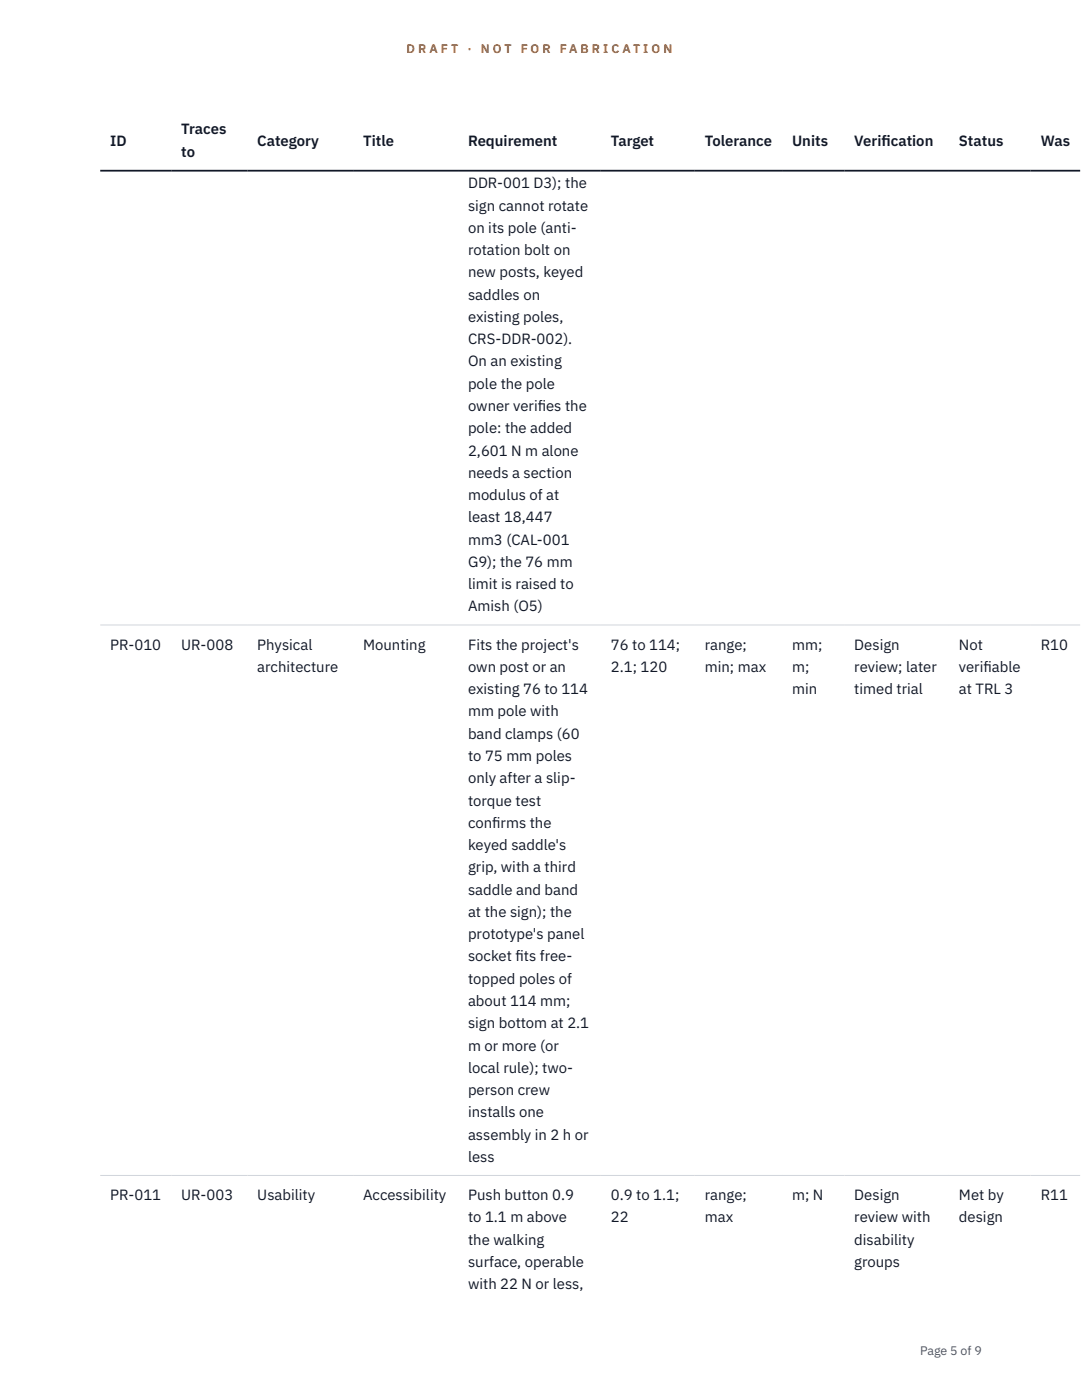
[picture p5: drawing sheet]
<svg xmlns="http://www.w3.org/2000/svg" width="216mm" height="279mm" viewBox="0 0 216 279" stroke-linecap="round" stroke-linejoin="round" font-family="sans-serif">
<defs><g id="words">
<g font-size="3" fill="#111827">
<text x="22" y="29.1">ID</text>
<text x="36.2" y="26.8">Traces</text>
<text x="51.3" y="29.1">Category</text>
<text x="72.5" y="29.1">Title</text>
<text x="93.4" y="29.1">Requirement</text>
<text x="121.9" y="29.1">Target</text>
<text x="140.6" y="29.1">Tolerance</text>
<text x="158" y="29.1">Units</text>
<text x="170.5" y="29.1">Verif</text>
<text x="175.9" y="29.1">ication</text>
<text x="191.4" y="29.1">Status</text>
<text x="207.7" y="29.1">Was</text>
<text x="36.2" y="31.3">to</text>
<text x="93.4" y="37.6">DDR-001 D3); the</text>
<text x="93.4" y="42">sign cannot rotate</text>
<text x="93.4" y="46.5">on its pole (anti-</text>
<text x="93.4" y="50.9">rotation bolt on</text>
<text x="93.4" y="55.4">new posts, keyed</text>
<text x="93.4" y="59.8">saddles on</text>
<text x="93.4" y="64.2">existing poles,</text>
<text x="93.4" y="68.7">CRS-DDR-002).</text>
<text x="93.4" y="73.1">On an existing</text>
<text x="93.4" y="77.6">pole the pole</text>
<text x="93.4" y="82">owner verif</text>
<text x="107.3" y="82">ies the</text>
<text x="93.4" y="86.5">pole: the added</text>
<text x="93.4" y="90.9">2,601 N m alone</text>
<text x="93.4" y="95.4">needs a section</text>
<text x="93.4" y="99.8">modulus of at</text>
<text x="93.4" y="104.3">least 18,447</text>
<text x="93.4" y="108.7">mm3 (CAL-001</text>
<text x="93.4" y="113.1">G9); the 76 mm</text>
<text x="93.4" y="117.6">limit is raised to</text>
<text x="93.4" y="122">Amish (O5)</text>
<text x="22" y="129.7">PR-010</text>
<text x="36.2" y="129.7">UR-008</text>
<text x="51.3" y="129.7">Physical</text>
<text x="72.5" y="129.7">Mounting</text>
<text x="93.4" y="129.7">Fits the project's</text>
<text x="121.9" y="129.7">76 to 114;</text>
<text x="140.6" y="129.7">range;</text>
<text x="158" y="129.7">mm;</text>
<text x="170.5" y="129.7">Design</text>
<text x="191.4" y="129.7">Not</text>
<text x="207.7" y="129.7">R10</text>
<text x="51.3" y="134.1">architecture</text>
<text x="93.4" y="134.1">own post or an</text>
<text x="121.9" y="134.1">2.1; 120</text>
<text x="140.6" y="134.1">min; max</text>
<text x="158" y="134.1">m;</text>
<text x="170.5" y="134.1">review; later</text>
<text x="191.4" y="134.1">verif</text>
<text x="196.2" y="134.1">iable</text>
<text x="93.4" y="138.5">existing 76 to 114</text>
<text x="93.4" y="143">mm pole with</text>
<text x="158" y="138.5">min</text>
<text x="170.5" y="138.5">timed trial</text>
<text x="191.4" y="138.5">at TRL 3</text>
<text x="93.4" y="147.4">band clamps (60</text>
<text x="93.4" y="151.9">to 75 mm poles</text>
<text x="93.4" y="156.3">only after a slip-</text>
<text x="93.4" y="160.8">torque test</text>
<text x="93.4" y="165.2">conf</text>
<text x="98.2" y="165.2">irms the</text>
<text x="93.4" y="169.7">keyed saddle's</text>
<text x="93.4" y="174.1">grip, with a third</text>
<text x="93.4" y="178.5">saddle and band</text>
<text x="93.4" y="183">at the sign); the</text>
<text x="93.4" y="187.4">prototype's panel</text>
<text x="93.4" y="191.9">socket f</text>
<text x="102.9" y="191.9">its free-</text>
<text x="93.4" y="196.3">topped poles of</text>
<text x="93.4" y="200.8">about 114 mm;</text>
<text x="93.4" y="205.2">sign bottom at 2.1</text>
<text x="93.4" y="209.7">m or more (or</text>
<text x="93.4" y="214.1">local rule); two-</text>
<text x="93.4" y="218.6">person crew</text>
<text x="93.4" y="223">installs one</text>
<text x="93.4" y="227.4">assembly in 2 h or</text>
<text x="93.4" y="231.9">less</text>
<text x="22" y="239.5">PR-011</text>
<text x="36.2" y="239.5">UR-003</text>
<text x="51.3" y="239.5">Usability</text>
<text x="72.5" y="239.5">Accessibility</text>
<text x="93.4" y="239.5">Push button 0.9</text>
<text x="121.9" y="239.5">0.9 to 1.1;</text>
<text x="140.6" y="239.5">range;</text>
<text x="158" y="239.5">m; N</text>
<text x="170.5" y="239.5">Design</text>
<text x="191.4" y="239.5">Met by</text>
<text x="207.7" y="239.5">R11</text>
<text x="93.4" y="244">to 1.1 m above</text>
<text x="121.9" y="244">22</text>
<text x="140.6" y="244">max</text>
<text x="170.5" y="244">review with</text>
<text x="191.4" y="244">design</text>
<text x="93.4" y="248.4">the walking</text>
<text x="170.5" y="248.4">disability</text>
<text x="93.4" y="252.8">surface, operable</text>
<text x="93.4" y="257.3">with 22 N or less,</text>
<text x="170.5" y="252.8">groups</text>
</g>
<g font-size="2.5" fill="#b45309">
<text x="81.1" y="10.5">D R A F T</text>
<text x="93.3" y="10.5">·</text>
<text x="95.9" y="10.5">N O T</text>
<text x="103.9" y="10.5">F O R</text>
<text x="111.7" y="10.5">F A B R I C A T I O N</text>
</g>
<text font-size="2.5" fill="#4b5563" x="183.6" y="270.3">Page 5 of 9</text>
</g></defs>
<path d="M20 124.7h195.5M20 234.6h195.5" fill="none" stroke="#d1d5db" stroke-width=".2"/>
<path d="M20 34.1h195.5" fill="none" stroke="#111827" stroke-width=".35"/>
<use href="#words"/>
</svg>
